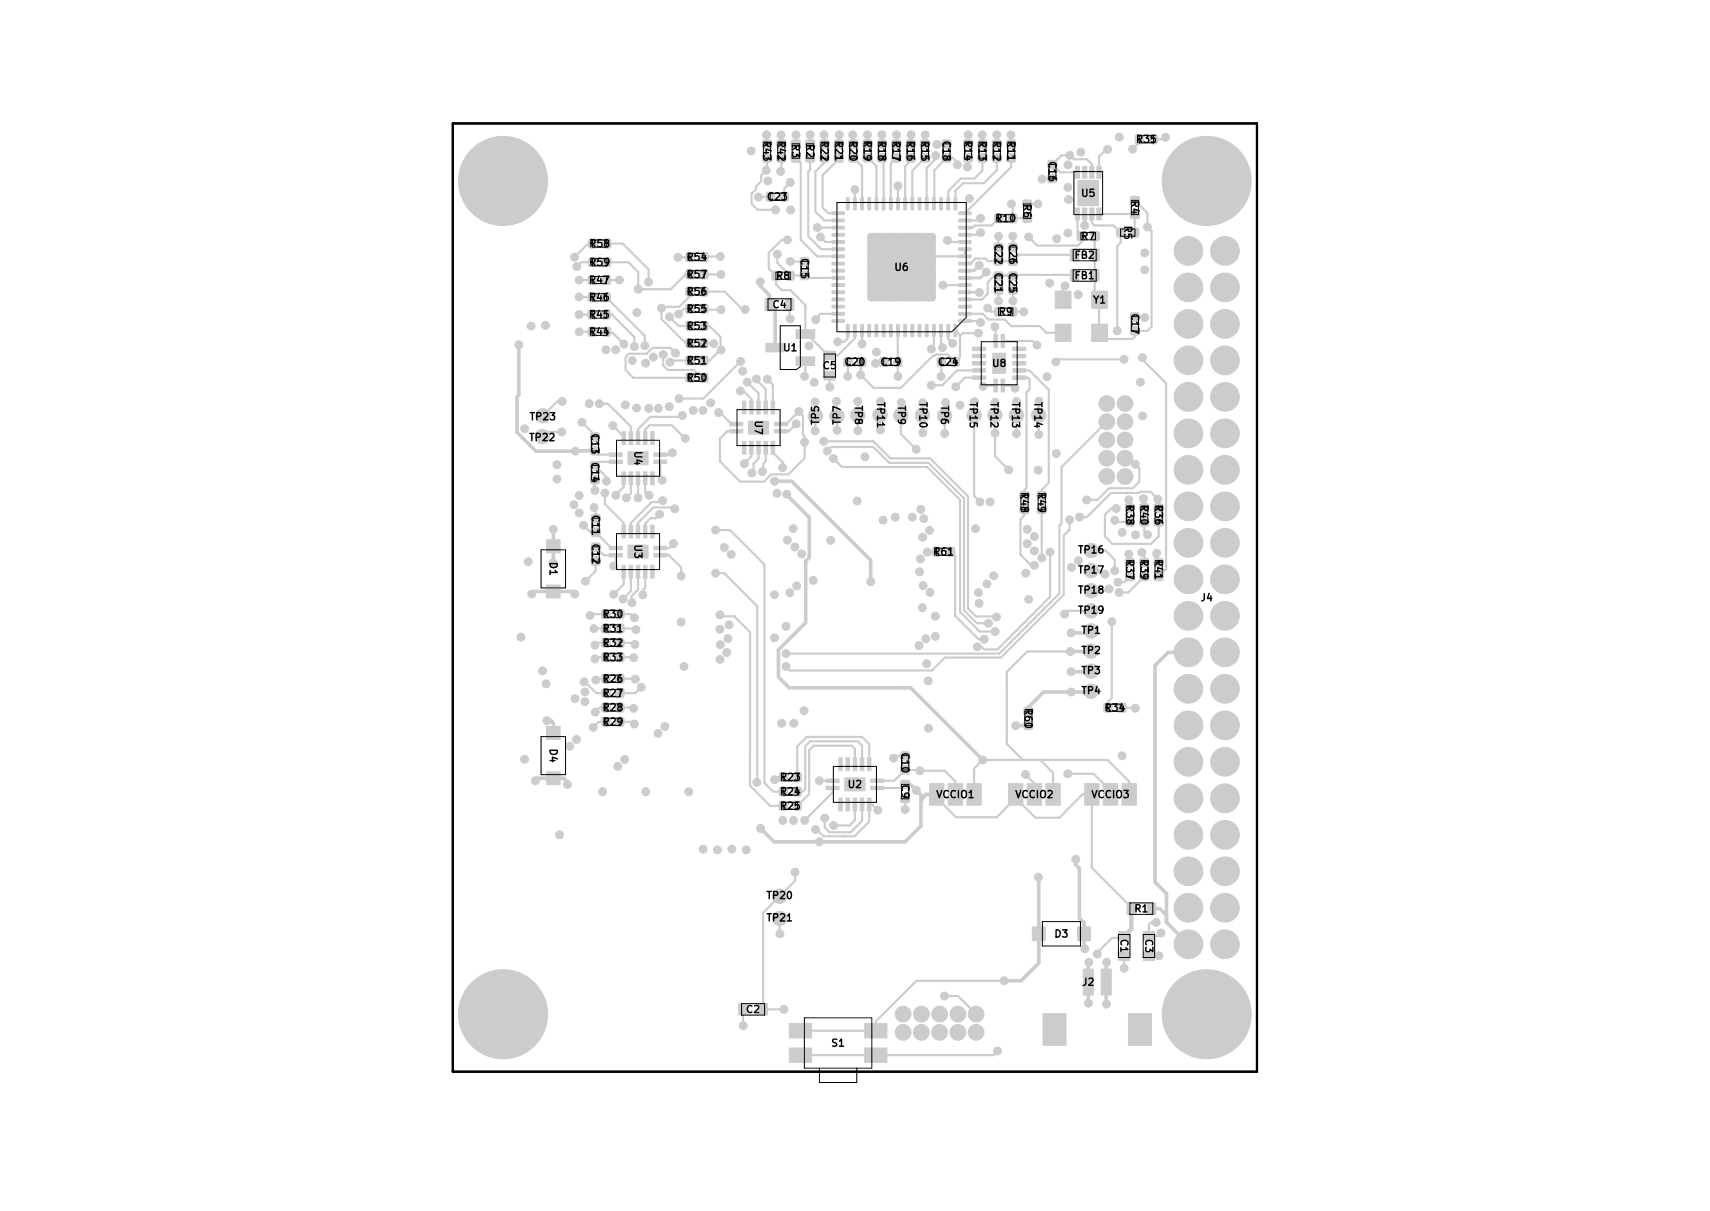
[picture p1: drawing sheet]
<svg xmlns="http://www.w3.org/2000/svg" width="297mm" height="210mm" viewBox="0 0 297 210" stroke-linecap="round" stroke-linejoin="round" font-family="sans-serif">
<defs><g id="words">
<g font-size="1.7">
<text x="132.6" y="24.6" transform="rotate(90 132.6 24.6)">R43</text>
<text x="135.1" y="24.6" transform="rotate(90 135.1 24.6)">R42</text>
<text x="137.6" y="25.1" transform="rotate(90 137.6 25.1)">R3</text>
<text x="140.1" y="25.1" transform="rotate(90 140.1 25.1)">R2</text>
<text x="142.6" y="24.6" transform="rotate(90 142.6 24.6)">R22</text>
<text x="145.1" y="24.6" transform="rotate(90 145.1 24.6)">R21</text>
<text x="147.6" y="24.6" transform="rotate(90 147.6 24.6)">R20</text>
<text x="150.1" y="24.6" transform="rotate(90 150.1 24.6)">R19</text>
<text x="152.6" y="24.6" transform="rotate(90 152.6 24.6)">R18</text>
<text x="155.1" y="24.6" transform="rotate(90 155.1 24.6)">R17</text>
<text x="157.6" y="24.6" transform="rotate(90 157.6 24.6)">R16</text>
<text x="160.1" y="24.6" transform="rotate(90 160.1 24.6)">R15</text>
<text x="163.8" y="24.6" transform="rotate(90 163.8 24.6)">C18</text>
<text x="167.5" y="24.6" transform="rotate(90 167.5 24.6)">R14</text>
<text x="170" y="24.6" transform="rotate(90 170 24.6)">R13</text>
<text x="172.5" y="24.6" transform="rotate(90 172.5 24.6)">R12</text>
<text x="175" y="24.6" transform="rotate(90 175 24.6)">R11</text>
<text x="182.2" y="28.2" transform="rotate(90 182.2 28.2)">C16</text>
<text x="197.5" y="24.8">R35</text>
<text x="133.4" y="34.8">C23</text>
<text x="177.8" y="35.5" transform="rotate(90 177.8 35.5)">R6</text>
<text x="187.9" y="34.2">U5</text>
<text x="196.5" y="34.9" transform="rotate(90 196.5 34.9)">R4</text>
<text x="173.1" y="38.5">R10</text>
<text x="187.9" y="41.6">R7</text>
<text x="195.3" y="39.3" transform="rotate(90 195.3 39.3)">R5</text>
<text x="102.6" y="46.2">R59</text>
<text x="102.6" y="42.9">R58</text>
<text x="119.5" y="45.3">R54</text>
<text x="139.1" y="45" transform="rotate(90 139.1 45)">C15</text>
<text x="155.5" y="47">U6</text>
<text x="172.8" y="42.5" transform="rotate(90 172.8 42.5)">C22</text>
<text x="172.8" y="47.5" transform="rotate(90 172.8 47.5)">C21</text>
<text x="175.3" y="42.5" transform="rotate(90 175.3 42.5)">C26</text>
<text x="175.3" y="47.5" transform="rotate(90 175.3 47.5)">C25</text>
<text x="186.8" y="44.9">FB2</text>
<text x="102.5" y="52.2">R46</text>
<text x="102.5" y="49.3">R47</text>
<text x="119.5" y="48.3">R57</text>
<text x="119.5" y="51.2">R56</text>
<text x="134.3" y="53.5">C4</text>
<text x="134.9" y="48.5">R8</text>
<text x="186.8" y="48.5">FB1</text>
<text x="189.9" y="52.7">Y1</text>
<text x="102.5" y="58.2">R44</text>
<text x="102.5" y="55.2">R45</text>
<text x="119.5" y="57.2">R53</text>
<text x="119.5" y="54.2">R55</text>
<text x="173.6" y="54.7">R9</text>
<text x="196.5" y="54.6" transform="rotate(90 196.5 54.6)">C17</text>
<text x="119.5" y="63.2">R51</text>
<text x="119.5" y="60.2">R52</text>
<text x="136.2" y="61">U1</text>
<text x="143" y="64.1">C5</text>
<text x="146.9" y="63.5">C20</text>
<text x="153.1" y="63.5">C19</text>
<text x="163.1" y="63.5">C24</text>
<text x="172.5" y="63.7">U8</text>
<text x="119.5" y="66.2">R50</text>
<text x="148.5" y="70.5" transform="rotate(90 148.5 70.5)">TP8</text>
<text x="152.4" y="70" transform="rotate(90 152.4 70)">TP11</text>
<text x="156" y="70.5" transform="rotate(90 156 70.5)">TP9</text>
<text x="159.7" y="70" transform="rotate(90 159.7 70)">TP10</text>
<text x="163.5" y="70.5" transform="rotate(90 163.5 70.5)">TP6</text>
<text x="168.5" y="70" transform="rotate(90 168.5 70)">TP15</text>
<text x="172.1" y="70" transform="rotate(90 172.1 70)">TP12</text>
<text x="175.8" y="70" transform="rotate(90 175.8 70)">TP13</text>
<text x="179.7" y="70" transform="rotate(90 179.7 70)">TP14</text>
<text x="92.1" y="76.6">TP22</text>
<text x="92.2" y="72.9">TP23</text>
<text x="102.7" y="75.5" transform="rotate(90 102.7 75.5)">C13</text>
<text x="131.1" y="73.1" transform="rotate(90 131.1 73.1)">U7</text>
<text x="142.3" y="73.7" transform="rotate(-90 142.3 73.7)">TP5</text>
<text x="146" y="73.7" transform="rotate(-90 146 73.7)">TP7</text>
<text x="102.7" y="80.5" transform="rotate(90 102.7 80.5)">C14</text>
<text x="110.2" y="78.4" transform="rotate(90 110.2 78.4)">U4</text>
<text x="102.9" y="89.6" transform="rotate(90 102.9 89.6)">C11</text>
<text x="177.3" y="85.6" transform="rotate(90 177.3 85.6)">R48</text>
<text x="180.3" y="85.6" transform="rotate(90 180.3 85.6)">R49</text>
<text x="195.6" y="87.8" transform="rotate(90 195.6 87.8)">R38</text>
<text x="198.1" y="87.8" transform="rotate(90 198.1 87.8)">R40</text>
<text x="200.6" y="87.8" transform="rotate(90 200.6 87.8)">R36</text>
<text x="102.9" y="94.6" transform="rotate(90 102.9 94.6)">C12</text>
<text x="110.2" y="94.7" transform="rotate(90 110.2 94.7)">U3</text>
<text x="95.5" y="97.7" transform="rotate(90 95.5 97.7)">D1</text>
<text x="162.3" y="96.4">R61</text>
<text x="187.5" y="96.1">TP16</text>
<text x="187.5" y="99.6">TP17</text>
<text x="195.6" y="97.3" transform="rotate(90 195.6 97.3)">R37</text>
<text x="198.1" y="97.3" transform="rotate(90 198.1 97.3)">R39</text>
<text x="200.6" y="97.3" transform="rotate(90 200.6 97.3)">R41</text>
<text x="104.9" y="107.2">R30</text>
<text x="187.5" y="103.1">TP18</text>
<text x="187.5" y="106.5">TP19</text>
<text x="208.7" y="104.4">J4</text>
<text x="104.9" y="109.7">R31</text>
<text x="104.9" y="112.2">R32</text>
<text x="187.9" y="113.5">TP2</text>
<text x="187.9" y="110">TP1</text>
<text x="104.9" y="114.7">R33</text>
<text x="104.9" y="118.5">R26</text>
<text x="187.9" y="117">TP3</text>
<text x="104.9" y="123.5">R28</text>
<text x="104.9" y="121">R27</text>
<text x="104.9" y="126">R29</text>
<text x="178" y="123.1" transform="rotate(90 178 123.1)">R60</text>
<text x="187.9" y="120.5">TP4</text>
<text x="192.1" y="123.5">R34</text>
<text x="95.5" y="130.1" transform="rotate(90 95.5 130.1)">D4</text>
<text x="156.6" y="130.8" transform="rotate(90 156.6 130.8)">C10</text>
<text x="135.7" y="135.6">R23</text>
<text x="147.4" y="136.8">U2</text>
<text x="156.6" y="136.3" transform="rotate(90 156.6 136.3)">C9</text>
<text x="135.7" y="140.5">R25</text>
<text x="135.7" y="138.1">R24</text>
<text x="162.7" y="138.6">VCCIO1</text>
<text x="176.4" y="138.6">VCCIO2</text>
<text x="189.7" y="138.6">VCCIO3</text>
<text x="133.4" y="156.1">TP20</text>
<text x="133.4" y="160">TP21</text>
<text x="197.2" y="158.4">R1</text>
<text x="183.3" y="162.8">D3</text>
<text x="194.6" y="163.1" transform="rotate(90 194.6 163.1)">C1</text>
<text x="199" y="163.1" transform="rotate(90 199 163.1)">C3</text>
<text x="188.1" y="171.1">J2</text>
<text x="129.7" y="175.9">C2</text>
<text x="144.5" y="181.7">S1</text>
</g>
</g></defs>
<g fill="none" stroke="#ccc" stroke-width=".37">
<path d="M78.7 21.4h139.6v164.7h-139.6zM133.2 23.3v1.7M133.2 27.4v2l-1 1.1v1l-.9 .8v.6l-.7 .7v1.8l1 1h3.1M133.2 31.3l.2 .1-.1 .1M133.8 34.2h-2.1M135.7 23.4v1.6M135.7 27.4v2.2l-.1 .2M137.3 31.7l-1.1 1v1.5M138.2 27.4l.9 .9v13.4l2.8 2.8h3.7M138.3 23.3l-.1 1.7M140.7 27.4v2.1l-.3 .3v11.2l2.2 2.3h3M140.7 23.3v1.7"/>
<path d="M142.3 39.1l.3 .4h3M143.1 23.3l.1 1.7M143.5 27.9l-1.9 1.9v6.9l1.6 1.6h2.4M145.2 27.5v.6l-2.3 2.3v5.6l1 1h1.7M145.8 23.4l-.1 1.6M148.1 23.5l.1 1.5M148.5 27.6l1.2 1.3v6.5M148.5 32.9v2.5M150.7 23.4v.1M150.7 23.5v1.5M151 27.6l1.2 1.2v6.6M153.2 23.5v1.5"/>
<path d="M153.5 27.7v7.7M155.7 27.4l-1 1v7M155.7 23.4v1.6M156 32.3v3.1M158.3 23.7l-.1 1.3M158.5 27.6l-1.3 1.3v6.5M160.7 27.4l-2.2 2.2v5.8M160.7 23.6v1.4M160.7 23.5v.1M162.5 27v.6l-1.5 1.6v6.2M164.4 27.4l-2.1 2.2-.1 5.8M164.4 25l-1.7 .1"/>
<path d="M165.5 27.4l.8 .8v.4M168.2 27.4v1.5l-.1 .1M168.2 23.4v1.6M170.3 37.9l-.3 .4h-2.4M170.6 23.4l.1 1.6M170.7 27.4v2.2l-1.4 1.4h-2.4l-2.2 2.2v2.2M173.1 23.4v1.6M173.1 27.4v2.2l-2.2 2.2h-3.6l-1.3 1.3v2.3M173.5 37.9l-1.3 1.2h-2.9l-.3 .4h-1.4M175.6 23.5v1.5M175.6 27.4v1.6l-8 8M175.7 35.4l.2 .2v2.3h2.5"/>
<path d="M178.5 35.4h1.8M182.8 31l-1.8 .1M182.8 28.6l1.3 1.3h3.1M183.6 27.7l.8-.7h1.4l.7 .7h2.3l.9 .8v1.4M187.2 37.2v3.2l.6 .6M188.4 37.2v1.9M189.7 37.2v1.5l.4 .4h3.3l1.3 1.3v1.7l-.6 .6v14.7M190.9 37.2h6.2M192.4 25.9h-.2l-1.3 1.3v2.7M197.1 37.3v3.1M197.1 34.8l2.2 2.2v2.4l.7 .7v16.6l-.7 .7h-2.2v1l-.4 .5h-5.8v-5.8M197.9 24.7l-1.2 1.2"/>
<path d="M202.5 23.8l-.4 .4h-1.8M100.6 48.6h2.3M100.6 54.6h2.3M100.6 51.6h2.3M100.6 57.6h2.3M102.2 42.3l-2.4 2.4M103 45.5h-2.1l-.7 .8M105.3 48.6h2.3M105.3 51.6l6.7 6.7v1.7M105.3 54.6h1l3.9 3.9v1.7M105.4 45.5h3.8l1.7 1.7v3M105.4 42.3h2.8l4.5 4.5v2.2"/>
<path d="M105.5 57.8h.9l2 1.9M110.9 50.2l.1 .2M116.3 55l1.6 1.6h2M117.8 44.7h2M119.1 47.6l-2.6 2.6h-5.6M119.9 53.6h-1.1l-.9 .9M119.9 51.4l-1.9 1.9h-2.9l-.2 .2v1.9l4.2 4.2M122.3 56.6h1l1.9 1.9v2.2M122.3 50.6h3.6l3.1 3.1M122.3 59.6h1.8M122.3 47.7h2.9M122.4 44.5h2.7"/>
<path d="M122.4 53.8h2.9M135 44.1v1.5l1.4 1.4M136.8 41.6h-1l-2.3 2.3v2.7l1.3 1.3v1.5l1 1h1.5l2.6 2.6v5h.2l3.8 3.7h1.6l3-3v-1.3M137.2 52.9v2.3l.1 .2M137.3 45.4h2.5M137.3 47.8h2.5M140.2 48.3h5.4M142.5 41.1l.9 .9h2.2M145.6 54.5h-3.1l-.8 1M147.3 57.4v1.3l-.7 .7h-1.1M149.7 57.4v2.3M156 57.4v7.9"/>
<path d="M162.2 57.4v2.8l-.4 .4M163.5 57.4v2.7l.2 .3M163.8 49.5h3.8M164.6 41.7l.2 .3h2.8M164.7 57.4v1.5l.8 .7M166 57.4l.8 .8v3.6M167.6 43.3v1.2h-9.1l-1.9 1.9M167.6 54.5h3.1l1 1h2.8l1.2 1.1h4.9l1.2 1.2h2.9M167.6 50.7l2.5 .1M167.6 55.7h2.5l.2 .3M170 57.9h-2.8l-.4 .4M170.3 40.4l-.3 .4h-2.4"/>
<path d="M171.6 53.5l.6 .6h1.3M172.7 47.9l-1.1 1.1v2l-1 1h-3M172.8 56.7l.1 .2v2.3M173.4 41v1.9M173.4 50.3v1.9M173.4 47.9h2.5M173.6 47.7h13M174.2 59.2h5.2l.7 .7M175.9 54.1h1.9M175.9 41v1.9M175.9 50.3v1.9M175.9 45.3h-4.2l-.5-.4h-1.7l-.9 .9h-1"/>
<path d="M177.1 44.2h9.5M178.7 41.1l1.5 1.5h7.1l.5-.5M184.6 50.1v3M185 49.6l-.3 .4v2M190.2 41.1v10.1M197.1 55h1.6l.2 .1M95 75h2.6M97.7 69.7h-.9l-2.5 2.5M101.1 73.3l2.3 2.3M104 78.9h3M104.1 70.1h1.5l4 4v2M106.4 73.9l1.9 1.9v.3"/>
<path d="M112.1 76.1v-1.5l.7-.8h3.9l2.3 2.3M112.3 61.4h.1M112.3 61.4h-3l-.6 .6v2.2l1.3 1.4h9.9M115.2 61.6v1.8l.8 .8h4.5l.5 .6M116.8 78.6l-.3 .3h-1.8M117.3 61.3l-.9-.9h-3.1l-1 1M118.5 72.1l-.2 .3h-5.3l-2.2 2.1v1.6M119.9 62.6h-3.2l-.3 .3M124.8 71.6h.3l2 2h.8M125.2 60.7l-1.9 1.9h-1M125.2 60.7l.1 .1M128.6 67.9h.5l1.4 1.4v1.5"/>
<path d="M128.6 62.7l-6.4 6.5h-4.2M129.8 66.3l2 2v2.5M130.5 77.7v1.5l-1.6 1.6M131.4 65.8v.1l1.6 1.7v3.2M131.8 77.7v2l-.9 .8v1.4l-.3 .2M133 77.7v2.4l-.4 .4v1.3l-.2 .1M133.3 65.8l1 1v4M134.3 77.7v.9l1.7 1.7v.8l-.1 .1M135.6 73.6h1l2.2-2.1 .7 .7v3.3l.3 .3v3.7l-2.9 2.9h-2.9l-1.3 1.2h-4.1l-3.5-3.5v-4l1.2-1.2h1.6M138.3 73.6l-1.3 1.3h-1.4M139.9 62.7v2.5l-.1 .1M141.6 69.8v5"/>
<path d="M143.1 76.6h8.6l3 3h6.8l6.7 6.6v19.5l1.3 1.3h3.5l.1 .1M143.7 78.3l.7-.7h7.3l2.8 2.8h6.8l6.2 6.1v19.5l2.2 2.2h2M144.1 65.2v2M144.8 79.6l1.4 1.5h14.9l5.7 5.7v19.4l3.4 3.4h2.7M145.3 69.7l.1 5M147.3 62.8v2.5M149 69.7v5.1M149 69.7h.1M152.9 72.1v2.6M153.5 62.8h-1.2l-.2 .3M156.5 72.1v3.2l2.7 2.7M160.2 72.1l.1 3.1"/>
<path d="M163.5 62.8v2.5M164.1 72.2v3.1M164.2 69.9l-.1 .1M165.9 62.8l-1.3-1.3h-2l-.2 .3h-.4l-5.5 5.5h-4.8l-2.2-2.2v-2M169.2 72.1v14l1 1M170.1 65.6h-2.5l-1.6 1.5M170.1 64.3h-3.9l-2.5 2.6h-1.9M172.8 72.1v7.1l2.4 2.4M172.8 75.2h.1M172.9 66.9h-2l-.1 .2M174.2 66.9h1.7l.4 .5M176.6 72.1v3.2"/>
<path d="M177.1 65.6h1.5l.2 .2v1.8l-.5 .5v16.6l-.3 .3v1M177.1 64.3h1.7l3.4 3.4v16.1l-1.2 1.2v1M180.4 75.4h.1M180.4 72.1v3.3M192.3 73.2l-7.9 7.9v9.8l-.4 .4v11.7l-10.4 10.5h-37.1M195.3 62.4h-11.4l-.5 .4M198.4 62.1v.3l4.2 4.1v32.3l-1.3 1.3M101.4 91.2l1.2 1.2M103.2 88.1l.3 .3v1.6M103.4 83.3v1.9M103.4 80.8l1.9 2v.7M103.5 95l1.4 1.4h2.1v1.5l-.4 .4"/>
<path d="M103.5 97.4v1.7l-1.8 1.8M103.5 92.4l2.7 2.7h.8M104 80.2h3M105.1 85.6v1.9l3.2 3.3v1.5M108.3 83.1v1.4l-1.3 1.5M108.3 99.3v2.1l-1.7 1.8M109.6 83.1v2.5l-.8 .8M109.6 99.3v3.3l-1.4 1.4M110.8 83.1v3.3M110.8 99.3v3.1l-1.1 1.1 .1 1.1M112.1 83.1v2.3l1 1M112.1 99.3v2.8l-.4 .4v.8"/>
<path d="M114.6 89.3l-.7 .7h-.9l-.9 .9v1.4M114.7 80.2v2.9l.3 .3M114.7 96.4h1.5l2.1 2.1v1.5M115.1 86.9l-.2 .3h-1.7l-3.6 3.6v1.5M117 94.4l-.7 .7h-1.6l.1-.1M117.2 88.3l-.2-.2h-3.5l-2.7 2.7v1.5M124.3 92h2.5l6 6v37.9l1.5 1.5h1.8M124.3 99.5h1.5l5.7 5.8v30.5M129.7 80v.5l-.3 .4M161.1 95.9h1.6M165.2 95.8l.7 .7v10.4l4.1 4.1h1M178 88.5v.9l-.7 .7v6.2l1.8 1.8h.6"/>
<path d="M181 88.5v8.4M182.4 95.8v7.8l-9.1 9.2h-2.3l-.5-.5h-.7M185.8 90.2v1.8l-1 1v10.3l-10.9 10.9h-9.8l-2.2 2.2h-24.7l-.7-.7M192 95.6l1.6 1.6v1.9M193.6 90.3l.3 .3h2.4M193.9 88.3h-.9l-1.1 1.1v3.7l1.3 1.3h6.7l1.4-1.3v-2.5M196.1 96.2l.2 .2v1.3M196.1 86.8l.2 .2v1.2M197.2 80.6l.7 .7v2.3l-1.1 1.2h-4.1l-2.1 2h-1.8M198.3 95.9l.5 .4v1.4M198.8 90.6v1.7l.5 .5M198.8 86.7v1.5"/>
<path d="M200.4 96.5l.9 .8M200.9 86.8l.4 .3v1.1M201.1 86.6l-1.2-1.2h-1.9l-.2 .2h-4.8l-4.2 4.2h-1.3M101.5 118.4h.1l2 1.9h1.7M103.2 109.1h2.1M103.2 109.1h.1M105.3 106.6h-2.6l-.2 .2M105.3 111.6h-1.6l-.3 .4M105.3 114.1h-1.7l-.2 .3M105.3 117.8h-1.6l-.2 .3M107.7 106.6h1.9l.6 .7M107.7 109.1h2.6l.2 .2"/>
<path d="M107.7 111.6h2.3l.3 .3M107.7 114.1l2.4 .1M107.7 117.8l2.7 .1M111.4 119.3l-1 1h-2.7M124.8 107h2.7l2.8 2.7v26.7l3.5 3.5h2.3M173.1 109.4h.1M185.9 113.1h-7.5l-3.5 3.6v12.4l2.8 2.8M189.5 106.1h-4l-.6 .5M192.7 102.3l-.4 .3h-2.8M193.1 107.9v13.3l-.6 .6M196.3 100.1l-1 1h-1.1M198.8 100.1l-2.8 2.8h-1.6"/>
<path d="M105.3 125.3h-1.3l-.9 1M105.3 122.8h-1.1l-.8 .8M107.7 125.3h2.1l.4 .4M107.7 122.8h2.2l.2 .2M130.3 130.7h.1M136.1 134.9h-1.6v.5M142.3 135.6h2.3M144.6 136.8v.8l-4.8 4.8M148.5 139.7v2.7l-.9 .9h-2.8M148.5 132.7v-2.7l-.5-.5h-6.7l-.7 .8v7.6l-1.3 1.2M149.7 132.7v-3.3l-.7-.7h-8.3l-.8 .9v7.4l-.4 .4h-1M149.7 139.7v2.8l-1.9 2h-3.7l-.8-.9v-1.6"/>
<path d="M151 131.9v-2.7l-1.3-1.2h-9.6l-1.6 1.6v5.3M151 139.7v2.9l-2.5 2.6h-5.4l-1.2-1.2M151 139.7h.5l1 1M151 139.7l.1 1M152.4 136.8h4.2M157.2 133.7l-1.9 1.9h-2.9M157.2 131.2h-1.6l-.4 .4M157.2 138.6v1.9M157.3 133.7h2.2M159.8 133.8h4.3l1.9 1.9v2.2M162.7 137.9h-1.6l-1.1 1.1M162.7 138.6l3.4 3.3h7l3.3-3.3 3.5 3.4h4.1l4-4.1h1.7v12.8l6.8 6.8v.3"/>
<path d="M169.2 137.9v-4.5l1.5-1.5h21.7l3.7 3.8v2.2M178.1 134.5l1.6 1.5v1.9M180.7 131.9l2.2 2.3v3.7M185.5 134.3h4.4l3 3M194.9 122.9l2.3 .1M135.4 159.5l.1 2.6M138.1 151.4v1.5l-5.5 5.6v16.7h3.6M180.4 152.3v.1M129.1 175.2v2.9M164 172.9h2.4l3.2 3.2M174.4 170.3h-15.2l-7.1 7v1.7h-13.1M195.3 162.8h-2.1l-2.3 2.3"/>
<path d="M195.3 166v2.1M200.8 160.2h-.8l-.4 .3v2h1.6l.5-.5M201.3 165.9l-1.7 .1M173.3 182.5l-.8 .7h-33.5"/>
</g>
<g fill="#ccc" stroke="#ccc" stroke-width=".17">
<path d="M121.6 61.9l1-.1 .3 .1 .1 1.1-.1 .3-1 .1-.3-.1-.1-1.1z"/>
<path d="M164.5 95.1l1-.1 .3 .1 .1 1.1-.2 .3-.9 .1-.3-.1-.1-1.1z"/>
<path d="M150.9 40.7l.5-.2h10.4a.62 .62 0 0 1 .7 .6v10.5a.62 .62 0 0 1-.7 .6h-10.4a.62 .62 0 0 1-.7-.6v-10.5z"/>
<path d="M166.6 55.5h2l.1 .4-.1 .1h-2z"/>
<path d="M166.6 54.3l2-.1 .1 .4-.1 .1h-2z"/>
<path d="M166.6 53h2l.1 .4-.1 .1h-2z"/>
<path d="M166.6 51.8l2-.1 .1 .4-.1 .1h-2z"/>
<path d="M166.6 50.5h2l.1 .4-.1 .1h-2z"/>
<path d="M166.6 49.3h2l.1 .3-.1 .1h-2z"/>
<path d="M166.6 48h2l.1 .4-.1 .1h-2z"/>
<path d="M166.6 46.8h2l.1 .4-.1 .1h-2z"/>
<path d="M166.6 45.5h2l.1 .4-.1 .1h-2z"/>
<path d="M166.6 44.3h2l.1 .4-.1 .1h-2z"/>
<path d="M166.6 43.1l2-.1 .1 .4-.1 .1h-2z"/>
<path d="M166.6 41.8h2l.1 .4-.1 .1h-2z"/>
<path d="M166.6 40.6l2-.1 .1 .4-.1 .1h-2z"/>
<path d="M166.6 39.3h2l.1 .4-.1 .1h-2z"/>
<path d="M166.6 38.1l2-.1 .1 .4-.1 .1h-2z"/>
<path d="M166.6 36.8h2l.1 .4-.1 .1h-2z"/>
<path d="M165.7 34.3l.5 .1v1.9l-.1 .2-.4-.1z"/>
<path d="M164.5 34.3l.5 .1v2l-.1 .1-.4-.1z"/>
<path d="M163.3 34.3l.4 .1v1.9l-.1 .2-.4-.1z"/>
<path d="M162 34.3l.5 .1v2l-.1 .1-.4-.1z"/>
<path d="M160.8 34.3l.4 .1v1.9l-.1 .2-.4-.1z"/>
<path d="M159.5 34.3l.5 .1v2l-.1 .1-.4-.1z"/>
<path d="M158.3 34.3l.4 .1v1.9l-.1 .2-.4-.1z"/>
<path d="M157 34.3l.5 .1v2l-.1 .1-.4-.1z"/>
<path d="M155.8 34.3h.3l.1 .1v2l-.1 .1-.4-.1z"/>
<path d="M154.5 34.3l.5 .1v2l-.1 .1-.4-.1z"/>
<path d="M153.3 34.3l.4 .1v2l-.1 .1-.4-.1z"/>
<path d="M152 34.3l.5 .1v2l-.1 .1-.4-.1z"/>
<path d="M150.8 34.3l.4 .1v2l-.1 .1-.4-.1z"/>
<path d="M149.5 34.3l.5 .1v1.9l-.1 .2-.4-.1z"/>
<path d="M148.3 34.3l.4 .1 .1 2-.1 .1-.4-.1z"/>
<path d="M147 34.3l.5 .1v1.9l-.1 .2-.4-.1z"/>
<path d="M144.5 36.8h2.1l.1 .4-.1 .1h-2z"/>
<path d="M144.5 38.1l2.1-.1 .1 .4-.1 .1h-2z"/>
<path d="M144.5 39.3h2.1l.1 .4-.1 .1h-2z"/>
<path d="M144.5 40.6l2.1-.1 .1 .4-.1 .1h-2l-.1-.1z"/>
<path d="M144.5 41.8h2.1l.1 .4-.1 .1h-2z"/>
<path d="M144.5 43.1l2.1-.1 .1 .4-.1 .1h-2z"/>
<path d="M144.5 44.3h2.1l.1 .4-.1 .1h-2z"/>
<path d="M144.5 45.5h2.1l.1 .4-.1 .1h-2z"/>
<path d="M144.5 46.8h2.1l.1 .4-.1 .1h-2z"/>
<path d="M144.5 48h2.1l.1 .4-.1 .1h-2z"/>
<path d="M144.5 49.3h2.1l.1 .3-.1 .1h-2z"/>
<path d="M144.5 50.5h2.1l.1 .4-.1 .1h-2z"/>
<path d="M144.5 51.8l2.1-.1 .1 .4-.1 .1h-2z"/>
<path d="M144.5 53h2.1l.1 .4-.1 .1h-2z"/>
<path d="M144.5 54.3l2.1-.1 .1 .4-.1 .1h-2z"/>
<path d="M144.5 55.5h2.1l.1 .4-.1 .1h-2z"/>
<path d="M147 56.3l.5 .1v2l-.1 .1-.4-.1z"/>
<path d="M148.3 56.3l.4 .1 .1 2-.1 .1-.4-.1z"/>
<path d="M149.5 56.3l.5 .1v2l-.1 .1-.4-.1z"/>
<path d="M150.8 56.3l.4 .1v2l-.1 .1-.4-.1z"/>
<path d="M152 56.3l.5 .1v2l-.1 .1-.4-.1z"/>
<path d="M153.3 56.3l.4 .1v2l-.1 .1-.4-.1z"/>
<path d="M154.5 56.3l.5 .1v2l-.1 .1-.4-.1z"/>
<path d="M155.8 56.3l.4 .1v2l-.1 .1-.4-.1z"/>
<path d="M157 56.3l.5 .1v2l-.1 .1-.4-.1z"/>
<path d="M158.3 56.3l.4 .1v2l-.1 .1-.4-.1z"/>
<path d="M159.5 56.3l.5 .1v2l-.1 .1-.4-.1z"/>
<path d="M160.8 56.3l.4 .1v2l-.1 .1-.4-.1z"/>
<path d="M162 56.3l.5 .1v2l-.1 .1-.4-.1z"/>
<path d="M163.3 56.3l.4 .1v2l-.1 .1-.4-.1z"/>
<path d="M164.5 56.3l.5 .1v2l-.1 .1-.4-.1z"/>
<path d="M165.7 56.3l.5 .1v2l-.1 .1-.4-.1z"/>
<path d="M183.3 56.3h2.7v3h-2.7z"/>
<path d="M183.3 50.5h2.7v3h-2.7z"/>
<path d="M189.6 56.3h2.8v3h-2.8z"/>
<path d="M189.6 50.5h2.8v3h-2.8z"/>
<path d="M94.9 93.7h2.4v2.3h-2.4z"/>
<path d="M94.9 101.6h2.4v2.2h-2.4z"/>
<path d="M168 136.1h2.5v3.7h-2.5z"/>
<path d="M164.7 136.1h2.5v3.7h-2.5z"/>
<path d="M161.5 136.1h2.5v3.7h-2.5z"/>
<path d="M105.8 79.9h2.3v.6h-2.3z"/>
<path d="M105.8 78.6h2.3v.6h-2.3z"/>
<path d="M108 74.9h.6v2.3h-.6z"/>
<path d="M109.3 74.9h.6v2.3h-.6z"/>
<path d="M110.5 74.9h.6v2.3h-.6z"/>
<path d="M111.8 74.9h.6v2.3h-.6z"/>
<path d="M113 74.9h.6v2.3h-.6z"/>
<path d="M113.6 78.6h2.2v.6h-2.2z"/>
<path d="M113.6 79.9h2.2v.6h-2.2z"/>
<path d="M113 81.9h.6v2.3h-.6z"/>
<path d="M111.8 81.9h.6v2.3h-.6z"/>
<path d="M110.5 81.9h.6v2.3h-.6z"/>
<path d="M109.3 81.9h.6v2.3h-.6z"/>
<path d="M108 81.9h.6v2.3h-.6z"/>
<path d="M109.1 79.6h1.7v1.1h-1.7z"/>
<path d="M109.1 78.4h1.7v1.2h-1.7z"/>
<path d="M110.8 79.6h1.8v1.1h-1.8z"/>
<path d="M110.8 78.4h1.8v1.2h-1.8z"/>
<path d="M105.8 96.1h2.3v.6h-2.3z"/>
<path d="M105.8 94.8h2.3v.6h-2.3z"/>
<path d="M108 91.2h.6v2.2h-.6z"/>
<path d="M109.3 91.2h.6v2.2h-.6z"/>
<path d="M110.5 91.2h.6v2.2h-.6z"/>
<path d="M111.8 91.2h.6v2.2h-.6z"/>
<path d="M113 91.2h.6v2.2h-.6z"/>
<path d="M113.6 94.8h2.2v.6h-2.2z"/>
<path d="M113.6 96.1h2.2v.6h-2.2z"/>
<path d="M113 98.1h.6v2.3h-.6z"/>
<path d="M111.8 98.1h.6v2.3h-.6z"/>
<path d="M110.5 98.1h.6v2.3h-.6z"/>
<path d="M109.3 98.1h.6v2.3h-.6z"/>
<path d="M108 98.1h.6v2.3h-.6z"/>
<path d="M109.1 95.8h1.7v1.1h-1.7z"/>
<path d="M109.1 94.7h1.7v1.1h-1.7z"/>
<path d="M110.8 95.8h1.8v1.1h-1.8z"/>
<path d="M110.8 94.7h1.8v1.1h-1.8z"/>
<path d="M151.2 135.3h2.3v.6h-2.3z"/>
<path d="M151.2 136.5h2.3v.6h-2.3z"/>
<path d="M150.7 138.6h.6v2.2h-.6z"/>
<path d="M149.4 138.6h.6v2.2h-.6z"/>
<path d="M148.2 138.6h.6v2.2h-.6z"/>
<path d="M147 138.6h.6v2.2h-.6z"/>
<path d="M145.7 138.6h.6v2.2h-.6z"/>
<path d="M143.5 136.5h2.3v.6h-2.3z"/>
<path d="M143.5 135.3h2.3v.6h-2.3z"/>
<path d="M145.7 131.6h.6v2.2h-.6z"/>
<path d="M147 131.6h.6v2.2h-.6z"/>
<path d="M148.2 131.6h.6v2.2h-.6z"/>
<path d="M149.4 131.6h.6v2.2h-.6z"/>
<path d="M150.7 131.6h.6v2.2h-.6z"/>
<path d="M148.5 135.1h1.7v1.1h-1.7z"/>
<path d="M148.5 136.2h1.7v1.1h-1.7z"/>
<path d="M146.8 135.1h1.7v1.1h-1.7z"/>
<path d="M146.8 136.2h1.7v1.1h-1.7z"/>
<path d="M173.9 65.8h.6v2.3h-.6z"/>
<path d="M172.6 65.8h.6v2.3h-.6z"/>
<path d="M169 65.3h2.2v.6h-2.2z"/>
<path d="M169 64h2.2v.6h-2.2z"/>
<path d="M169 62.8h2.2v.6h-2.2z"/>
<path d="M169 61.5h2.2v.6h-2.2z"/>
<path d="M169 60.3h2.2v.6h-2.2z"/>
<path d="M172.6 58.1h.6v2.2h-.6z"/>
<path d="M173.9 58.1h.6v2.2h-.6z"/>
<path d="M175.9 60.3h2.3v.6h-2.3z"/>
<path d="M175.9 61.5h2.3v.6h-2.3z"/>
<path d="M175.9 62.8h2.3v.6h-2.3z"/>
<path d="M175.9 64h2.3v.6h-2.3z"/>
<path d="M175.9 65.3h2.3v.6h-2.3z"/>
<path d="M173.6 63.1h1.1v1.7h-1.1z"/>
<path d="M172.4 63.1h1.2v1.7h-1.2z"/>
<path d="M173.6 61.3h1.1v1.8h-1.1z"/>
<path d="M172.4 61.3h1.2v1.8h-1.2z"/>
<path d="M130 74.2h1.8v1.2h-1.8z"/>
<path d="M130 73.1h1.8v1.1h-1.8z"/>
<path d="M131.8 74.2h1.7v1.2h-1.7z"/>
<path d="M131.8 73.1h1.7v1.1h-1.7z"/>
<path d="M134 69.6h.6v2.3h-.6z"/>
<path d="M132.7 69.6h.6v2.3h-.6z"/>
<path d="M131.5 69.6h.6v2.3h-.6z"/>
<path d="M130.2 69.6h.6v2.3h-.6z"/>
<path d="M129 69.6h.6v2.3h-.6z"/>
<path d="M126.8 73.3h2.2v.6h-2.2z"/>
<path d="M126.8 74.6h2.2v.6h-2.2z"/>
<path d="M129 76.6h.6v2.3h-.6z"/>
<path d="M130.2 76.6h.6v2.3h-.6z"/>
<path d="M131.5 76.6h.6v2.3h-.6z"/>
<path d="M132.7 76.6h.6v2.3h-.6z"/>
<path d="M134 76.6h.6v2.3h-.6z"/>
<path d="M134.5 74.6h2.3v.6h-2.3z"/>
<path d="M134.5 73.3h2.3v.6h-2.3z"/>
<path d="M200.6 99.5l.2-.1h1.1l.2 .3-.1 1-.3 .1h-1.1l-.1-.3z"/>
<path d="M137.1 177.7h3.9v2.5h-3.9z"/>
<path d="M150.2 177.7h3.9v2.5h-3.9z"/>
<path d="M150.2 182h3.9v2.5h-3.9z"/>
<path d="M137.1 182h3.9v2.5h-3.9z"/>
<path d="M186.8 36.1h.7v2.1h-.7z"/>
<path d="M188 36.1h.8v2.1h-.8z"/>
<path d="M189.3 36.1h.7v2.1h-.7z"/>
<path d="M190.5 36.1h.8v2.1h-.8z"/>
<path d="M190.5 28.9h.8v2h-.8z"/>
<path d="M189.3 28.9h.7v2h-.7z"/>
<path d="M188 28.9h.8v2h-.8z"/>
<path d="M186.8 28.9h.7v2h-.7z"/>
<path d="M187.2 31.4h3.6v4.3h-3.6z"/>
<path d="M94.9 126.1h2.4v2.3h-2.4z"/>
<path d="M94.9 134h2.4v2.2h-2.4z"/>
<path d="M187.2 160.9h2.2v2.4h-2.2z"/>
<path d="M179.3 160.9h2.3v2.4h-2.3z"/>
<path d="M136.4 51.9h1.5v2h-1.5z"/>
<path d="M132.9 51.9h1.5v2h-1.5z"/>
<path d="M133 59.6h3.3v1.5h-3.3z"/>
<path d="M138.3 57.2h3.2v1.5h-3.2z"/>
<path d="M138.3 62h3.2v1.5h-3.2z"/>
<path d="M102.8 91.8l.2-.1 1.1 .1 .2 .2-.1 1-.3 .2-1.1-.1-.1-.3z"/>
<path d="M140 24.4l.3-.1 1.1 .1 .1 .2-.1 1-.3 .2-1-.1-.2-.3z"/>
<path d="M140 26.8l.3-.1 1.1 .1 .1 .3-.1 .9-.3 .2-1-.1-.2-.3z"/>
<path d="M137.5 24.4l.3-.1 1.1 .1 .1 .2-.1 1-.2 .2-1.1-.1-.2-.3z"/>
<path d="M137.5 26.8l.3-.1 1.1 .1 .1 .3-.1 .9-.2 .2-1.1-.1-.2-.3z"/>
<path d="M107.1 108.4l.9-.1 .3 .2 .1 1-.1 .3-1 .1-.3-.1-.1-1.1z"/>
<path d="M145 26.8l.3-.1 1.1 .1 .1 .3-.1 .9-.3 .2-1.1-.1-.1-.3z"/>
<path d="M196.5 36.6l.2-.1 1.1 .1 .1 .3v.9l-.3 .2-1.1-.1-.2-.3z"/>
<path d="M196.5 34.2l.2-.1 1.1 .1 .1 .3v.9l-.3 .2-1.1-.1-.2-.3z"/>
<path d="M175 26.8l.2-.1 1.1 .1 .1 .3v.9l-.3 .2-1.1-.1-.2-.3z"/>
<path d="M175.3 53.4l1-.1 .3 .2v1l-.1 .3-1 .1-.2-.1-.1-1.1z"/>
<path d="M172.9 53.4l1-.1 .2 .2 .1 1-.1 .3-1 .1-.3-.1-.1-1.1z"/>
<path d="M136.6 47.2l1-.1 .3 .1 .1 1.1-.2 .3-.9 .1-.3-.2-.1-1.1z"/>
<path d="M134.2 47.2l1-.1 .3 .1 .1 1.1-.2 .3-.9 .1-.3-.2-.1-1.1z"/>
<path d="M196.5 39.7l1-.1 .3 .1v1.1l-.1 .3-1 .1-.2-.1-.1-1.1z"/>
<path d="M194.1 39.7l1-.1 .2 .1 .1 1.1-.1 .3-1 .1-.3-.1v-1.1z"/>
<path d="M177.7 37.2l.3-.1 1.1 .1 .1 .3v1l-.3 .1-1.1-.1-.2-.3z"/>
<path d="M177.7 34.8l.3-.1 1.1 .1 .1 .3v.9l-.3 .2-1.1-.1-.2-.3z"/>
<path d="M143.1 64.5h2v1.5h-2z"/>
<path d="M143.1 61h2v1.5h-2z"/>
<path d="M194.9 136.1h2.5v3.7h-2.5z"/>
<path d="M191.7 136.1h2.5v3.7h-2.5z"/>
<path d="M188.4 136.1h2.5v3.7h-2.5z"/>
<path d="M175.2 136.1h2.5v3.7h-2.5z"/>
<path d="M178.4 136.1h2.5v3.7h-2.5z"/>
<path d="M181.7 136.1h2.5v3.7h-2.5z"/>
<path d="M189.4 46.8h1.5v2h-1.5z"/>
<path d="M185.9 46.8h1.5v2h-1.5z"/>
<path d="M185.9 43.3h1.5v2h-1.5z"/>
<path d="M189.4 43.3h1.5v2h-1.5z"/>
<path d="M172.8 49.7l.2-.1 1.1 .1 .1 .3v.9l-.3 .2-1.1-.1-.2-.3z"/>
<path d="M156.5 138l.3-.1 1.1 .1 .1 .3-.1 .9-.2 .2-1.1-.1-.2-.3z"/>
<path d="M156.5 135.6l.3-.1 1.1 .1 .1 .3-.1 .9-.2 .2-1.1-.1-.2-.3z"/>
<path d="M187.2 40.3l1-.1 .3 .2 .1 1-.2 .3-.9 .1-.3-.1-.1-1.1z"/>
<path d="M189.6 40.3l1-.1 .3 .2 .1 1-.2 .3-.9 .1-.3-.1-.1-1.1z"/>
<path d="M128.3 174.3h1.5v1.9h-1.5z"/>
<path d="M131.8 174.3h1.5v1.9h-1.5z"/>
<path d="M194.3 161.8h2v1.4h-2z"/>
<path d="M194.3 165.2h2v1.5h-2z"/>
<path d="M198.6 165.2h2v1.5h-2z"/>
<path d="M198.6 161.8h2v1.4h-2z"/>
<path d="M199.3 156.8h1.5v2h-1.5z"/>
<path d="M195.8 156.8h1.5v2h-1.5z"/>
<path d="M196 176h4v5.5h-4z"/>
<path d="M181.2 176h4v5.5h-4z"/>
<path d="M191.3 168.3h1.7v4.5h-1.7z"/>
<path d="M188.2 168.3h1.7v4.5h-1.7z"/>
<circle cx="135.4" cy="155.6" r="1.25"/>
<circle cx="135.4" cy="159.5" r="1.25"/>
<circle cx="94.3" cy="72.2" r="1.25"/>
<circle cx="94.2" cy="75.8" r="1.25"/>
<circle cx="160.2" cy="72.1" r="1.25"/>
<circle cx="149" cy="72.1" r="1.25"/>
<circle cx="145.4" cy="72.2" r="1.25"/>
<circle cx="164.1" cy="72.2" r="1.25"/>
<circle cx="189.5" cy="120" r="1.25"/>
<circle cx="189.5" cy="116.5" r="1.25"/>
<circle cx="189.5" cy="113" r="1.25"/>
<circle cx="189.5" cy="109.5" r="1.25"/>
<circle cx="141.6" cy="72.2" r="1.25"/>
<circle cx="156.5" cy="72.1" r="1.25"/>
<circle cx="152.9" cy="72.1" r="1.25"/>
<circle cx="176.6" cy="72.1" r="1.25"/>
<circle cx="169.2" cy="72.1" r="1.25"/>
<circle cx="189.5" cy="95.6" r="1.25"/>
<circle cx="189.5" cy="99.1" r="1.25"/>
<circle cx="189.5" cy="102.6" r="1.25"/>
<circle cx="172.8" cy="72.1" r="1.25"/>
<circle cx="189.5" cy="106" r="1.25"/>
<circle cx="180.4" cy="72.1" r="1.25"/>
<circle cx="156.9" cy="176.1" r="1.37"/>
<circle cx="156.9" cy="179.2" r="1.37"/>
<circle cx="160.1" cy="176.1" r="1.37"/>
<circle cx="160.1" cy="179.2" r="1.37"/>
<circle cx="163.2" cy="176.1" r="1.37"/>
<circle cx="163.2" cy="179.2" r="1.37"/>
<circle cx="166.4" cy="176.1" r="1.37"/>
<circle cx="166.4" cy="179.2" r="1.37"/>
<circle cx="169.6" cy="176.1" r="1.37"/>
<circle cx="169.6" cy="179.2" r="1.37"/>
<circle cx="161.8" cy="51.6" r=".62"/>
<circle cx="158.4" cy="51.6" r=".62"/>
<circle cx="154.9" cy="51.6" r=".62"/>
<circle cx="151.4" cy="51.6" r=".62"/>
<circle cx="161.8" cy="48.1" r=".62"/>
<circle cx="158.4" cy="48.1" r=".62"/>
<circle cx="154.9" cy="48.1" r=".62"/>
<circle cx="151.4" cy="48.1" r=".62"/>
<circle cx="161.8" cy="44.6" r=".62"/>
<circle cx="158.4" cy="44.6" r=".62"/>
<circle cx="154.9" cy="44.6" r=".62"/>
<circle cx="151.4" cy="44.6" r=".62"/>
<circle cx="161.8" cy="41.1" r=".62"/>
<circle cx="158.4" cy="41.1" r=".62"/>
<circle cx="154.9" cy="41.1" r=".62"/>
<circle cx="151.4" cy="41.1" r=".62"/>
<circle cx="195.4" cy="70.1" r="1.37"/>
<circle cx="192.3" cy="70.1" r="1.37"/>
<circle cx="195.4" cy="73.2" r="1.37"/>
<circle cx="192.3" cy="73.2" r="1.37"/>
<circle cx="195.4" cy="76.4" r="1.37"/>
<circle cx="192.3" cy="76.4" r="1.37"/>
<circle cx="195.4" cy="79.6" r="1.37"/>
<circle cx="192.3" cy="79.6" r="1.37"/>
<circle cx="195.4" cy="82.7" r="1.37"/>
<circle cx="192.3" cy="82.7" r="1.37"/>
<circle cx="209.6" cy="31.4" r="7.7"/>
<circle cx="209.6" cy="176.1" r="7.7"/>
<circle cx="87.4" cy="176.1" r="7.7"/>
<circle cx="87.4" cy="31.4" r="7.7"/>
<circle cx="206.4" cy="163.9" r="2.49"/>
<circle cx="212.8" cy="163.9" r="2.49"/>
<circle cx="206.4" cy="157.6" r="2.49"/>
<circle cx="212.8" cy="157.6" r="2.49"/>
<circle cx="206.4" cy="151.3" r="2.49"/>
<circle cx="212.8" cy="151.3" r="2.49"/>
<circle cx="206.4" cy="144.9" r="2.49"/>
<circle cx="212.8" cy="144.9" r="2.49"/>
<circle cx="206.4" cy="138.6" r="2.49"/>
<circle cx="212.8" cy="138.6" r="2.49"/>
<circle cx="206.4" cy="132.3" r="2.49"/>
<circle cx="212.8" cy="132.3" r="2.49"/>
<circle cx="206.4" cy="125.9" r="2.49"/>
<circle cx="212.8" cy="125.9" r="2.49"/>
<circle cx="206.4" cy="119.6" r="2.49"/>
<circle cx="212.8" cy="119.6" r="2.49"/>
<circle cx="206.4" cy="113.3" r="2.49"/>
<circle cx="212.8" cy="113.3" r="2.49"/>
<circle cx="206.4" cy="106.9" r="2.49"/>
<circle cx="212.8" cy="106.9" r="2.49"/>
<circle cx="206.4" cy="100.6" r="2.49"/>
<circle cx="212.8" cy="100.6" r="2.49"/>
<circle cx="206.4" cy="94.3" r="2.49"/>
<circle cx="212.8" cy="94.3" r="2.49"/>
<circle cx="206.4" cy="87.9" r="2.49"/>
<circle cx="212.8" cy="87.9" r="2.49"/>
<circle cx="206.4" cy="81.6" r="2.49"/>
<circle cx="212.8" cy="81.6" r="2.49"/>
<circle cx="206.4" cy="75.2" r="2.49"/>
<circle cx="212.8" cy="75.2" r="2.49"/>
<circle cx="206.4" cy="68.9" r="2.49"/>
<circle cx="212.8" cy="68.9" r="2.49"/>
<circle cx="206.4" cy="62.6" r="2.49"/>
<circle cx="212.8" cy="62.6" r="2.49"/>
<circle cx="206.4" cy="56.2" r="2.49"/>
<circle cx="212.8" cy="56.2" r="2.49"/>
<circle cx="206.4" cy="49.9" r="2.49"/>
<circle cx="212.8" cy="49.9" r="2.49"/>
<circle cx="206.4" cy="43.6" r="2.49"/>
<circle cx="212.8" cy="43.6" r="2.49"/>
<circle cx="160.3" cy="93.3" r=".69"/>
<circle cx="114.3" cy="127.3" r=".69"/>
<circle cx="113.5" cy="62" r=".69"/>
<circle cx="197.2" cy="123" r=".69"/>
<circle cx="116.2" cy="70.6" r=".69"/>
<circle cx="103.2" cy="88.1" r=".69"/>
<circle cx="185" cy="49.6" r=".69"/>
<circle cx="198.9" cy="55.1" r=".69"/>
<circle cx="142.3" cy="135.6" r=".69"/>
<circle cx="189.1" cy="174.2" r=".69"/>
<circle cx="189.1" cy="167.1" r=".69"/>
<circle cx="181" cy="31.1" r=".69"/>
<circle cx="180.1" cy="59.9" r=".69"/>
<circle cx="155.2" cy="131.6" r=".69"/>
<circle cx="129.1" cy="178.1" r=".69"/>
<circle cx="131.7" cy="34.2" r=".69"/>
<circle cx="141.7" cy="55.5" r=".69"/>
<circle cx="124.8" cy="71.6" r=".69"/>
<circle cx="115" cy="83.4" r=".69"/>
<circle cx="101.7" cy="100.9" r=".69"/>
<circle cx="137.3" cy="55.4" r=".69"/>
<circle cx="158.5" cy="89.8" r=".69"/>
<circle cx="102.4" cy="70.1" r=".69"/>
<circle cx="103.4" cy="85.2" r=".69"/>
<circle cx="201.7" cy="162" r=".69"/>
<circle cx="200.8" cy="160.2" r=".69"/>
<circle cx="178.7" cy="104.1" r=".69"/>
<circle cx="177.8" cy="54.1" r=".69"/>
<circle cx="99.7" cy="87.6" r=".69"/>
<circle cx="192.4" cy="25.9" r=".69"/>
<circle cx="99.9" cy="121.3" r=".69"/>
<circle cx="101.1" cy="73.3" r=".69"/>
<circle cx="118.3" cy="100" r=".69"/>
<circle cx="118.3" cy="108" r=".69"/>
<circle cx="118.8" cy="115.7" r=".69"/>
<circle cx="134.5" cy="110.7" r=".69"/>
<circle cx="136.5" cy="108.7" r=".69"/>
<circle cx="134.5" cy="103.3" r=".69"/>
<circle cx="141.3" cy="100.8" r=".69"/>
<circle cx="136.8" cy="93.8" r=".69"/>
<circle cx="137.8" cy="91.8" r=".69"/>
<circle cx="162.5" cy="110.5" r=".69"/>
<circle cx="162.5" cy="107" r=".69"/>
<circle cx="160.2" cy="105.5" r=".69"/>
<circle cx="159.7" cy="99.3" r=".69"/>
<circle cx="169.5" cy="91.8" r=".69"/>
<circle cx="160.5" cy="90" r=".69"/>
<circle cx="178.2" cy="99.5" r=".69"/>
<circle cx="109.8" cy="62.6" r=".69"/>
<circle cx="96.7" cy="83.2" r=".69"/>
<circle cx="96.7" cy="80.7" r=".69"/>
<circle cx="91.8" cy="97.5" r=".69"/>
<circle cx="91.1" cy="74.4" r=".69"/>
<circle cx="94.9" cy="118.7" r=".69"/>
<circle cx="94.2" cy="116.5" r=".69"/>
<circle cx="91.1" cy="131.8" r=".69"/>
<circle cx="90.5" cy="110.6" r=".69"/>
<circle cx="173.4" cy="41" r=".69"/>
<circle cx="175.9" cy="41" r=".69"/>
<circle cx="157.2" cy="140.5" r=".69"/>
<circle cx="195.3" cy="168.1" r=".69"/>
<circle cx="149.7" cy="59.7" r=".69"/>
<circle cx="163.5" cy="65.3" r=".69"/>
<circle cx="147.3" cy="65.3" r=".69"/>
<circle cx="144.1" cy="67.2" r=".69"/>
<circle cx="139.8" cy="65.3" r=".69"/>
<circle cx="142" cy="39.5" r=".69"/>
<circle cx="137.3" cy="45.4" r=".69"/>
<circle cx="170.1" cy="50.8" r=".69"/>
<circle cx="170.3" cy="56" r=".69"/>
<circle cx="173.4" cy="52.2" r=".69"/>
<circle cx="175.9" cy="52.2" r=".69"/>
<circle cx="170.3" cy="40.4" r=".69"/>
<circle cx="170.3" cy="37.9" r=".69"/>
<circle cx="156" cy="32.3" r=".69"/>
<circle cx="119.6" cy="137.5" r=".69"/>
<circle cx="112.2" cy="137.5" r=".69"/>
<circle cx="104.7" cy="137.5" r=".69"/>
<circle cx="97.2" cy="144.9" r=".69"/>
<circle cx="160.4" cy="101.7" r=".69"/>
<circle cx="108.5" cy="131.9" r=".69"/>
<circle cx="161.5" cy="102.9" r=".69"/>
<circle cx="107.3" cy="133.1" r=".69"/>
<circle cx="161.1" cy="95.9" r=".69"/>
<circle cx="100.2" cy="128.4" r=".69"/>
<circle cx="159.9" cy="97" r=".69"/>
<circle cx="99" cy="129.6" r=".69"/>
<circle cx="161.5" cy="92.1" r=".69"/>
<circle cx="115.5" cy="126.1" r=".69"/>
<circle cx="142.3" cy="146.2" r=".69"/>
<circle cx="136.2" cy="175.2" r=".69"/>
<circle cx="140.5" cy="60" r=".69"/>
<circle cx="161.3" cy="126.5" r=".69"/>
<circle cx="195.3" cy="62.4" r=".69"/>
<circle cx="183.4" cy="62.8" r=".69"/>
<circle cx="101.4" cy="91.2" r=".69"/>
<circle cx="159.2" cy="137.2" r=".69"/>
<circle cx="100" cy="78.3" r=".69"/>
<circle cx="190.6" cy="165.6" r=".69"/>
<circle cx="152.2" cy="61.1" r=".69"/>
<circle cx="138.3" cy="73.6" r=".69"/>
<circle cx="170.8" cy="67.1" r=".69"/>
<circle cx="134.5" cy="83.5" r=".69"/>
<circle cx="90.1" cy="59.9" r=".69"/>
<circle cx="151.2" cy="101" r=".69"/>
<circle cx="132.1" cy="143.8" r=".69"/>
<circle cx="138.1" cy="151.4" r=".69"/>
<circle cx="122.1" cy="147.4" r=".69"/>
<circle cx="176.4" cy="126" r=".69"/>
<circle cx="105.3" cy="60.7" r=".69"/>
<circle cx="125.8" cy="95.1" r=".69"/>
<circle cx="122.1" cy="71.3" r=".69"/>
<circle cx="139.3" cy="96.2" r=".69"/>
<circle cx="120.4" cy="71.3" r=".69"/>
<circle cx="138.1" cy="95" r=".69"/>
<circle cx="114.4" cy="70.9" r=".69"/>
<circle cx="137.2" cy="102.9" r=".69"/>
<circle cx="112.7" cy="70.9" r=".69"/>
<circle cx="138.4" cy="101.7" r=".69"/>
<circle cx="106.9" cy="60.7" r=".69"/>
<circle cx="127" cy="96.2" r=".69"/>
<circle cx="95" cy="125.1" r=".69"/>
<circle cx="100.6" cy="89" r=".69"/>
<circle cx="171.3" cy="47.2" r=".69"/>
<circle cx="100.6" cy="86" r=".69"/>
<circle cx="170.1" cy="46.1" r=".69"/>
<circle cx="132.1" cy="48.9" r=".69"/>
<circle cx="96.1" cy="91.9" r=".69"/>
<circle cx="96.1" cy="97.7" r=".69"/>
<circle cx="101.6" cy="121.8" r=".69"/>
<circle cx="159.6" cy="112.1" r=".69"/>
<circle cx="101.6" cy="120.1" r=".69"/>
<circle cx="160.8" cy="110.9" r=".69"/>
<circle cx="181.9" cy="65.4" r=".69"/>
<circle cx="173.1" cy="23.4" r=".69"/>
<circle cx="108.6" cy="70.3" r=".69"/>
<circle cx="176.6" cy="69.7" r=".69"/>
<circle cx="176.6" cy="75.3" r=".69"/>
<circle cx="104.1" cy="70.1" r=".69"/>
<circle cx="175.2" cy="81.6" r=".69"/>
<circle cx="170.6" cy="23.4" r=".69"/>
<circle cx="172.8" cy="69.8" r=".69"/>
<circle cx="172.8" cy="75.2" r=".69"/>
<circle cx="106.4" cy="73.9" r=".69"/>
<circle cx="110.6" cy="70.8" r=".69"/>
<circle cx="123.4" cy="69.9" r=".69"/>
<circle cx="110.6" cy="54.3" r=".69"/>
<circle cx="171" cy="111" r=".69"/>
<circle cx="184.9" cy="106.6" r=".69"/>
<circle cx="107.6" cy="48.6" r=".69"/>
<circle cx="112" cy="60" r=".69"/>
<circle cx="192.7" cy="102.3" r=".69"/>
<circle cx="144.8" cy="79.6" r=".69"/>
<circle cx="172.9" cy="109.6" r=".69"/>
<circle cx="192" cy="99.7" r=".69"/>
<circle cx="143.7" cy="78.3" r=".69"/>
<circle cx="110.2" cy="60.2" r=".69"/>
<circle cx="171.7" cy="108.2" r=".69"/>
<circle cx="108.4" cy="59.7" r=".69"/>
<circle cx="143.1" cy="76.6" r=".69"/>
<circle cx="173.1" cy="107.1" r=".69"/>
<circle cx="193.6" cy="99.1" r=".69"/>
<circle cx="168.2" cy="23.4" r=".69"/>
<circle cx="135" cy="85.7" r=".69"/>
<circle cx="170.2" cy="87.1" r=".69"/>
<circle cx="169.3" cy="69.8" r=".69"/>
<circle cx="119" cy="76.1" r=".69"/>
<circle cx="175.6" cy="23.4" r=".69"/>
<circle cx="180.5" cy="69.7" r=".69"/>
<circle cx="180.5" cy="75.4" r=".69"/>
<circle cx="118.5" cy="72.1" r=".69"/>
<circle cx="148.1" cy="23.4" r=".69"/>
<circle cx="153.4" cy="90.3" r=".69"/>
<circle cx="152.9" cy="74.7" r=".69"/>
<circle cx="153" cy="69.7" r=".69"/>
<circle cx="114.6" cy="89.3" r=".69"/>
<circle cx="153.2" cy="23.4" r=".69"/>
<circle cx="160" cy="88.4" r=".69"/>
<circle cx="159.2" cy="78" r=".69"/>
<circle cx="156.6" cy="69.9" r=".69"/>
<circle cx="115.1" cy="86.9" r=".69"/>
<circle cx="158.3" cy="23.4" r=".69"/>
<circle cx="164.1" cy="75.3" r=".69"/>
<circle cx="164.2" cy="69.9" r=".69"/>
<circle cx="143.3" cy="142" r=".69"/>
<circle cx="150.2" cy="79.3" r=".69"/>
<circle cx="186" cy="109.9" r=".69"/>
<circle cx="185.9" cy="113.1" r=".69"/>
<circle cx="166.8" cy="70.4" r=".69"/>
<circle cx="139.8" cy="76.8" r=".69"/>
<circle cx="168.4" cy="34.5" r=".69"/>
<circle cx="138.8" cy="71.5" r=".69"/>
<circle cx="136.7" cy="85.8" r=".69"/>
<circle cx="172.8" cy="56.7" r=".69"/>
<circle cx="176.3" cy="67.4" r=".69"/>
<circle cx="170.7" cy="131.9" r=".69"/>
<circle cx="186" cy="116.6" r=".69"/>
<circle cx="145.8" cy="23.4" r=".69"/>
<circle cx="145.4" cy="74.7" r=".69"/>
<circle cx="145.3" cy="69.7" r=".69"/>
<circle cx="144.8" cy="143.3" r=".69"/>
<circle cx="150.7" cy="23.4" r=".69"/>
<circle cx="105.1" cy="85.6" r=".69"/>
<circle cx="148.9" cy="87" r=".69"/>
<circle cx="172" cy="87.1" r=".69"/>
<circle cx="149" cy="74.8" r=".69"/>
<circle cx="149" cy="69.7" r=".69"/>
<circle cx="155.7" cy="23.4" r=".69"/>
<circle cx="155.5" cy="89.8" r=".69"/>
<circle cx="160.3" cy="75.2" r=".69"/>
<circle cx="160.3" cy="69.9" r=".69"/>
<circle cx="117.2" cy="88.3" r=".69"/>
<circle cx="178.7" cy="41.1" r=".69"/>
<circle cx="165.5" cy="59.6" r=".69"/>
<circle cx="163.7" cy="60.4" r=".69"/>
<circle cx="180.3" cy="35.4" r=".69"/>
<circle cx="188.4" cy="39.1" r=".69"/>
<circle cx="194.1" cy="57.4" r=".69"/>
<circle cx="161.8" cy="60.6" r=".69"/>
<circle cx="198.5" cy="72.2" r=".69"/>
<circle cx="180.4" cy="152.3" r=".69"/>
<circle cx="161.2" cy="118.2" r=".69"/>
<circle cx="161" cy="115.2" r=".69"/>
<circle cx="99.9" cy="103.1" r=".69"/>
<circle cx="92.4" cy="103.1" r=".69"/>
<circle cx="93" cy="135.6" r=".69"/>
<circle cx="174.4" cy="170.3" r=".69"/>
<circle cx="98.6" cy="136.2" r=".69"/>
<circle cx="192.2" cy="174.3" r=".69"/>
<circle cx="192.2" cy="167.1" r=".69"/>
<circle cx="188.4" cy="164.7" r=".69"/>
<circle cx="186.9" cy="149.2" r=".69"/>
<circle cx="201.3" cy="165.9" r=".69"/>
<circle cx="159.8" cy="133.8" r=".69"/>
<circle cx="139.8" cy="142.4" r=".69"/>
<circle cx="102.5" cy="106.8" r=".69"/>
<circle cx="107" cy="86" r=".69"/>
<circle cx="103.2" cy="109.1" r=".69"/>
<circle cx="108.8" cy="86.4" r=".69"/>
<circle cx="103.4" cy="112" r=".69"/>
<circle cx="110.8" cy="86.4" r=".69"/>
<circle cx="103.4" cy="114.4" r=".69"/>
<circle cx="112.8" cy="86" r=".69"/>
<circle cx="185.5" cy="134.3" r=".69"/>
<circle cx="116.8" cy="78.6" r=".69"/>
<circle cx="105.3" cy="83.5" r=".69"/>
<circle cx="136" cy="142.4" r=".69"/>
<circle cx="178.1" cy="134.5" r=".69"/>
<circle cx="117" cy="94.4" r=".69"/>
<circle cx="106.6" cy="98.3" r=".69"/>
<circle cx="137.8" cy="142.4" r=".69"/>
<circle cx="111.7" cy="103.3" r=".69"/>
<circle cx="103.1" cy="126.3" r=".69"/>
<circle cx="109.8" cy="104.6" r=".69"/>
<circle cx="103.4" cy="123.6" r=".69"/>
<circle cx="108.2" cy="104" r=".69"/>
<circle cx="101.5" cy="118.4" r=".69"/>
<circle cx="106.6" cy="103.2" r=".69"/>
<circle cx="103.5" cy="118.1" r=".69"/>
<circle cx="178.4" cy="94.4" r=".69"/>
<circle cx="164" cy="172.9" r=".69"/>
<circle cx="179.7" cy="95.6" r=".69"/>
<circle cx="179.7" cy="93.2" r=".69"/>
<circle cx="178.4" cy="91.9" r=".69"/>
<circle cx="135.7" cy="23.4" r=".69"/>
<circle cx="130.5" cy="26.2" r=".69"/>
<circle cx="133.2" cy="23.4" r=".69"/>
<circle cx="197.2" cy="92.9" r=".69"/>
<circle cx="198.6" cy="86.6" r=".69"/>
<circle cx="170.1" cy="104.8" r=".69"/>
<circle cx="194.9" cy="92.4" r=".69"/>
<circle cx="196.1" cy="86.8" r=".69"/>
<circle cx="170" cy="102.9" r=".69"/>
<circle cx="187.5" cy="89.8" r=".69"/>
<circle cx="201.1" cy="86.6" r=".69"/>
<circle cx="171.5" cy="101.4" r=".69"/>
<circle cx="169.8" cy="112.3" r=".69"/>
<circle cx="182.4" cy="95.8" r=".69"/>
<circle cx="173.3" cy="182.5" r=".69"/>
<circle cx="172.6" cy="100" r=".69"/>
<circle cx="179.7" cy="98.1" r=".69"/>
<circle cx="181" cy="96.9" r=".69"/>
<circle cx="185.5" cy="28.6" r=".69"/>
<circle cx="144.3" cy="93.8" r=".69"/>
<circle cx="202.5" cy="23.8" r=".69"/>
<circle cx="196.1" cy="96.2" r=".69"/>
<circle cx="139.7" cy="123.4" r=".69"/>
<circle cx="198.3" cy="95.9" r=".69"/>
<circle cx="135.8" cy="125.6" r=".69"/>
<circle cx="200.9" cy="96.1" r=".69"/>
<circle cx="137.9" cy="125.6" r=".69"/>
<circle cx="124.3" cy="92" r=".69"/>
<circle cx="110.2" cy="107.3" r=".69"/>
<circle cx="110.5" cy="109.3" r=".69"/>
<circle cx="110.3" cy="111.9" r=".69"/>
<circle cx="110.1" cy="114.2" r=".69"/>
<circle cx="183.5" cy="78.7" r=".69"/>
<circle cx="134.5" cy="135.4" r=".69"/>
<circle cx="131.5" cy="135.8" r=".69"/>
<circle cx="124.3" cy="99.5" r=".69"/>
<circle cx="110.4" cy="117.9" r=".69"/>
<circle cx="111.4" cy="119.3" r=".69"/>
<circle cx="110.1" cy="123" r=".69"/>
<circle cx="110.2" cy="125.7" r=".69"/>
<circle cx="125.1" cy="106.7" r=".69"/>
<circle cx="126.6" cy="108.5" r=".69"/>
<circle cx="188.8" cy="86.8" r=".69"/>
<circle cx="197.2" cy="80.6" r=".69"/>
<circle cx="125.1" cy="109.2" r=".69"/>
<circle cx="126.4" cy="110.9" r=".69"/>
<circle cx="125.1" cy="111.9" r=".69"/>
<circle cx="136.5" cy="113.5" r=".69"/>
<circle cx="126.2" cy="113.3" r=".69"/>
<circle cx="180.3" cy="81.6" r=".69"/>
<circle cx="185.8" cy="90.2" r=".69"/>
<circle cx="136.5" cy="115.7" r=".69"/>
<circle cx="125.1" cy="114.5" r=".69"/>
<circle cx="166.3" cy="28.6" r=".69"/>
<circle cx="141.4" cy="66.4" r=".69"/>
<circle cx="156" cy="65.3" r=".69"/>
<circle cx="135" cy="44.1" r=".69"/>
<circle cx="137.3" cy="31.7" r=".69"/>
<circle cx="148.5" cy="32.9" r=".69"/>
<circle cx="163.8" cy="49.5" r=".69"/>
<circle cx="171.6" cy="53.5" r=".69"/>
<circle cx="168.1" cy="29" r=".69"/>
<circle cx="162.5" cy="27" r=".69"/>
<circle cx="185.8" cy="27" r=".69"/>
<circle cx="199.3" cy="39.4" r=".69"/>
<circle cx="136.8" cy="41.6" r=".69"/>
<circle cx="175.7" cy="35.4" r=".69"/>
<circle cx="160.7" cy="23.4" r=".69"/>
<circle cx="164.6" cy="41.7" r=".69"/>
<circle cx="170" cy="57.9" r=".69"/>
<circle cx="142.5" cy="41.1" r=".69"/>
<circle cx="149.5" cy="65.1" r=".69"/>
<circle cx="145.5" cy="59.4" r=".69"/>
<circle cx="143.1" cy="23.4" r=".69"/>
<circle cx="194.9" cy="131.2" r=".69"/>
<circle cx="141.6" cy="74.8" r=".69"/>
<circle cx="141.6" cy="69.8" r=".69"/>
<circle cx="141.7" cy="144" r=".69"/>
<circle cx="152.5" cy="140.7" r=".69"/>
<circle cx="187.7" cy="26.4" r=".69"/>
<circle cx="193.1" cy="107.9" r=".69"/>
<circle cx="194.4" cy="23.8" r=".69"/>
<circle cx="185.5" cy="32.5" r=".69"/>
<circle cx="196.7" cy="25.9" r=".69"/>
<circle cx="194.4" cy="102.9" r=".69"/>
<circle cx="187.3" cy="97.3" r=".69"/>
<circle cx="187.3" cy="51.1" r=".69"/>
<circle cx="198.9" cy="46.8" r=".69"/>
<circle cx="193.9" cy="88.3" r=".69"/>
<circle cx="198.1" cy="66.4" r=".69"/>
<circle cx="185.5" cy="40.4" r=".69"/>
<circle cx="193.6" cy="90.3" r=".69"/>
<circle cx="185.6" cy="34.6" r=".69"/>
<circle cx="198.4" cy="62.1" r=".69"/>
<circle cx="183.5" cy="41.5" r=".69"/>
<circle cx="198.9" cy="43.9" r=".69"/>
<circle cx="199.3" cy="92.8" r=".69"/>
<circle cx="194.2" cy="101.1" r=".69"/>
<circle cx="186.1" cy="98.5" r=".69"/>
<circle cx="182.3" cy="49.2" r=".69"/>
<circle cx="92.2" cy="56.6" r=".69"/>
<circle cx="117.8" cy="44.7" r=".69"/>
<circle cx="99.8" cy="44.7" r=".69"/>
<circle cx="94.7" cy="56.5" r=".69"/>
<circle cx="100.2" cy="46.3" r=".69"/>
<circle cx="117.9" cy="54.5" r=".69"/>
<circle cx="97.7" cy="69.7" r=".69"/>
<circle cx="97.6" cy="75" r=".69"/>
<circle cx="112.7" cy="49" r=".69"/>
<circle cx="129.6" cy="147.6" r=".69"/>
<circle cx="114.9" cy="53.5" r=".69"/>
<circle cx="110.9" cy="50.2" r=".69"/>
<circle cx="127.1" cy="147.4" r=".69"/>
<circle cx="116.3" cy="55" r=".69"/>
<circle cx="135.5" cy="162.1" r=".69"/>
<circle cx="124.6" cy="147.6" r=".69"/>
<circle cx="116.4" cy="62.9" r=".69"/>
<circle cx="128.6" cy="62.7" r=".69"/>
<circle cx="118" cy="69.2" r=".69"/>
<circle cx="135.9" cy="81.2" r=".69"/>
<circle cx="129" cy="64.4" r=".69"/>
<circle cx="132.4" cy="81.9" r=".69"/>
<circle cx="117.3" cy="61.3" r=".69"/>
<circle cx="130.6" cy="82.1" r=".69"/>
<circle cx="125.3" cy="53.8" r=".69"/>
<circle cx="125.2" cy="47.7" r=".69"/>
<circle cx="129.3" cy="80.5" r=".69"/>
<circle cx="129.4" cy="53.7" r=".69"/>
<circle cx="125.1" cy="44.5" r=".69"/>
<circle cx="128.6" cy="67.9" r=".69"/>
<circle cx="100.6" cy="48.6" r=".69"/>
<circle cx="129.8" cy="66.3" r=".69"/>
<circle cx="100.6" cy="51.6" r=".69"/>
<circle cx="131.4" cy="65.8" r=".69"/>
<circle cx="100.6" cy="54.6" r=".69"/>
<circle cx="133.3" cy="65.8" r=".69"/>
<circle cx="100.6" cy="57.6" r=".69"/>
<circle cx="140.7" cy="23.4" r=".69"/>
<circle cx="161.8" cy="66.9" r=".69"/>
<circle cx="134.7" cy="36.4" r=".69"/>
<circle cx="133.1" cy="29.6" r=".69"/>
<circle cx="138.3" cy="23.4" r=".69"/>
<circle cx="133.4" cy="31.4" r=".69"/>
<circle cx="137.3" cy="36.5" r=".69"/>
<circle cx="166" cy="67.1" r=".69"/>
<circle cx="135.6" cy="29.8" r=".69"/>
<circle cx="125.3" cy="60.8" r=".69"/>
<circle cx="112.2" cy="63" r=".69"/>
<circle cx="115.2" cy="61.6" r=".69"/>
<circle cx="124" cy="59.7" r=".69"/>
<circle cx="162.7" cy="25.1" r=".69"/>
<circle cx="152.1" cy="63.1" r=".69"/>
<circle cx="186.1" cy="120.1" r=".69"/>
</g>
<g fill="none" stroke="#ccc" stroke-width=".62">
<path d="M90.1 59.9v8.7l-.3 .3v6.2l3.3 3.2h10.3M132.1 48.9v.7l1.6 1.6v1.7l1 1v6.5M96.1 91.9v5.8M134.5 83.5h3l13.7 13.8v3.7M136.7 85.8l3.9 4v7l-.6 .6v10.7l-4.8 4.8v4.6l1.9 1.9h21.1l12.5 12.5M92.4 103.1l.4-.4h6.6l.5 .4M185.9 113.1h3.6M186 109.9h3.2M186 116.6h3.4M206.4 113.3h-3.5l-2.3 2.2v37.6l2 2v5l3.8 3.8M93 135.6l.4-.5h4.5l.7 .7v.4M95 125.1h.7l.4 .4v1.8"/>
<path d="M158.2 136.2l1.8 1.9v5.3l-2.8 2.8h-22.7l-2.4-2.4M160.2 138.9l-.2 .2M162.7 137.9h-1.9l-.8 .9M176.4 126h2.2M189.4 120.1h-8.1l-2.7 2.7M180.4 152.4l.1 14.8-3.1 3.1h-3M186.9 149.2v1l.6 .6v8.6l.8 .8v4.4l.1 .1M200 157.8h1.5l1.1 1.1M180.4 163.9h.1M189.1 167.1l-.1 .1 .1 7M192.2 167.1v7.3"/>
</g>
<path d="M190.2 58.1l.7 .8M196.5 157.8v3.5l-1.2 1.2h.2" fill="none" stroke="#ccc" stroke-width=".75"/>
<path d="M170.1 46.1l-.9 .9h-1.6M171.3 47.2l-1 1.1h-2.7" fill="none" stroke="#ccc" stroke-width=".5"/>
<path d="M78.7 21.4h139.6v164.7h-139.6z" fill="none" stroke="#000" stroke-width=".37"/>
<g fill="none" stroke="#000" stroke-width=".17">
<path d="M145.4 35.2h22.4v19.9l-2.5 2.5h-19.9zM186.5 29.8h5v7.5h-5zM194.6 39.8h2.5v1.2h-2.5M133.4 51.9h4v2h-4zM135.5 56.6l3.5-.1v7.2l-.7 .5h-2.8zM170.5 59.3h6.2v7.5h-6.2zM186.4 46.8h4v2h-4M186.4 43.3h4M186.4 45.3h4M107.1 76.4h7.5v6.3h-7.5zM128 71.1h7.5v6.3h-7.5zM143.1 61.5h2v4h-2z"/>
<path d="M94 95.5h4.2v6.6h-4.2zM107.1 92.7h7.5v6.2h-7.5zM94 127.9h4.2v6.6h-4.2zM144.8 133.1h7.4v6.2h-7.4zM196.3 156.8h4v2h-4zM128.8 174.3h4v1.9h-4zM139.7 176.7h11.7v8.8h-11.7zM181.1 160h6.6v4.2h-6.6zM194.3 162.3h2v3.9h-2zM198.6 162.3h2v3.9h-2zM142.3 185.5v2.4h6.5v-2.4"/>
</g>
<use href="#words"/>
</svg>
